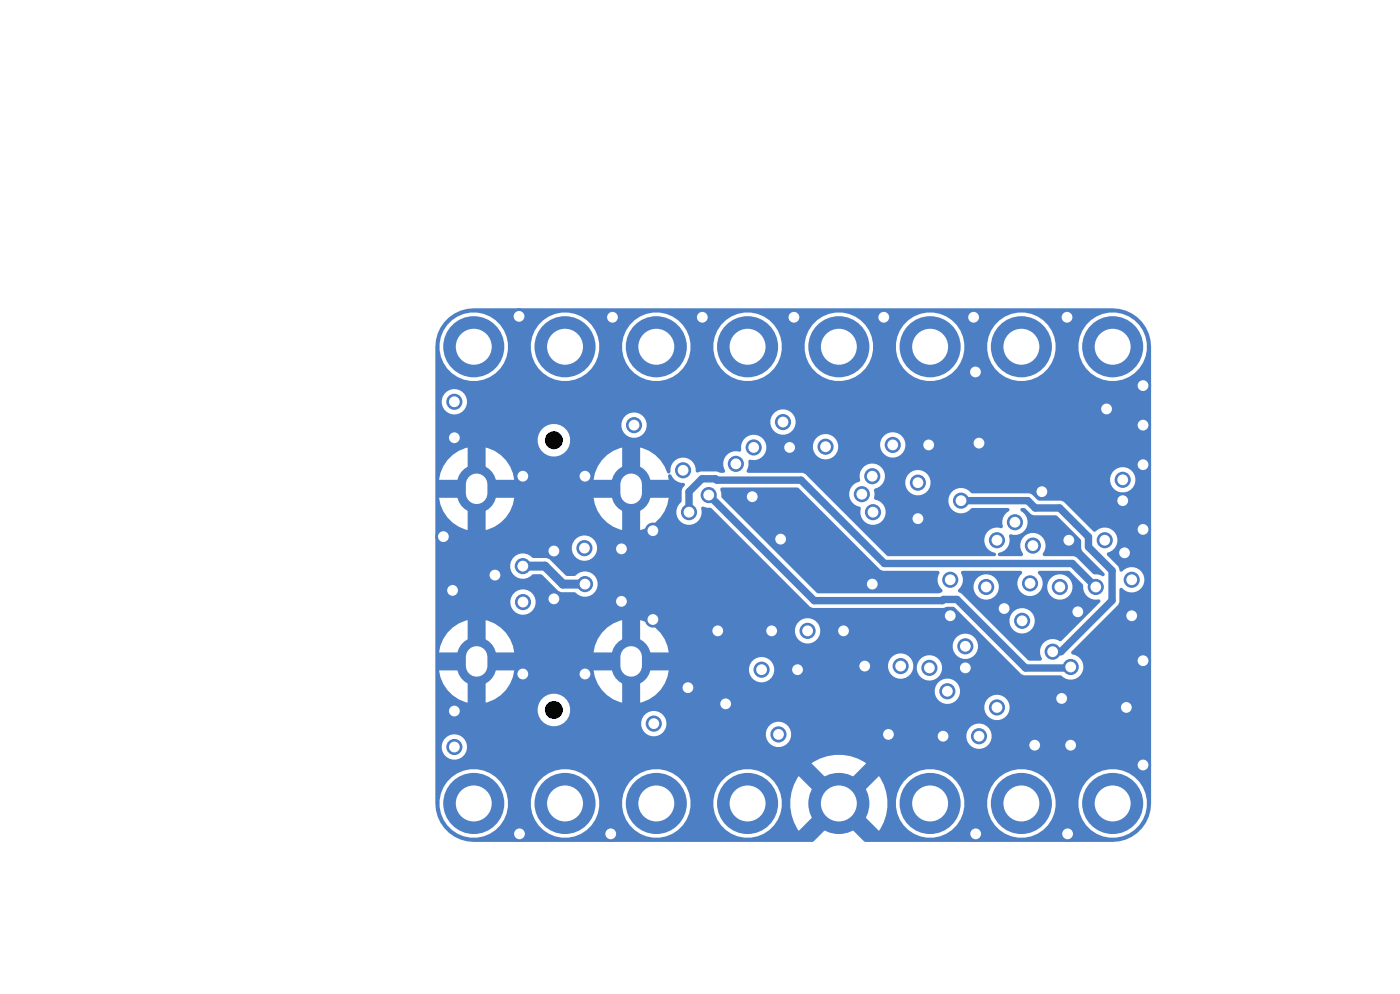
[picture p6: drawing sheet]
<svg xmlns="http://www.w3.org/2000/svg" width="148mm" height="105mm" viewBox="0 0 148 105" stroke-linecap="round" stroke-linejoin="round" font-family="sans-serif">
<path d="M50.4 51.2v.9M66.7 51.2v.9M50.4 69.4v.9M66.7 69.4v.9" fill="none" stroke="#4d7fc4" stroke-width="4.2"/>
<g fill="#4d7fc4">
<circle cx="50.1" cy="84.9" r="3.2"/>
<circle cx="59.7" cy="84.9" r="3.2"/>
<circle cx="69.4" cy="84.9" r="3.2"/>
<circle cx="79" cy="84.9" r="3.2"/>
<circle cx="88.7" cy="84.9" r="3.2"/>
<circle cx="98.3" cy="84.9" r="3.2"/>
<circle cx="108" cy="84.9" r="3.2"/>
<circle cx="117.6" cy="84.9" r="3.2"/>
<circle cx="117.6" cy="36.6" r="3.2"/>
<circle cx="108" cy="36.6" r="3.2"/>
<circle cx="98.3" cy="36.6" r="3.2"/>
<circle cx="88.7" cy="36.6" r="3.2"/>
<circle cx="79" cy="36.6" r="3.2"/>
<circle cx="69.4" cy="36.6" r="3.2"/>
<circle cx="59.7" cy="36.6" r="3.2"/>
<circle cx="50.1" cy="36.6" r="3.2"/>
<circle cx="95.2" cy="70.4" r=".85"/>
<circle cx="67" cy="44.9" r=".85"/>
<circle cx="97" cy="51" r=".85"/>
<circle cx="80.5" cy="70.7" r=".85"/>
<circle cx="100.5" cy="61.2" r=".85"/>
<circle cx="103.5" cy="77.8" r=".85"/>
<circle cx="119.6" cy="61.2" r=".85"/>
<circle cx="94.4" cy="47" r=".85"/>
<circle cx="82.3" cy="77.6" r=".85"/>
<circle cx="93.9" cy="77.6" r=".85"/>
<circle cx="52.3" cy="60.8" r=".85"/>
<circle cx="54.9" cy="33.4" r=".85"/>
<circle cx="102.1" cy="70.6" r=".85"/>
<circle cx="64.7" cy="33.5" r=".85"/>
<circle cx="99.7" cy="77.8" r=".85"/>
<circle cx="112.9" cy="88.1" r=".85"/>
<circle cx="92.2" cy="61.7" r=".85"/>
<circle cx="83.9" cy="33.5" r=".85"/>
<circle cx="113.2" cy="78.7" r=".85"/>
<circle cx="120.8" cy="40.7" r=".85"/>
<circle cx="76.7" cy="74.4" r=".85"/>
<circle cx="97" cy="54.8" r=".85"/>
<circle cx="118.9" cy="58.4" r=".85"/>
<circle cx="69" cy="65.4" r=".85"/>
<circle cx="75.9" cy="66.6" r=".85"/>
<circle cx="79.5" cy="52.5" r=".85"/>
<circle cx="58.6" cy="58.2" r=".85"/>
<circle cx="48" cy="75.1" r=".85"/>
<circle cx="100.5" cy="65" r=".85"/>
<circle cx="120.8" cy="80.8" r=".85"/>
<circle cx="118.7" cy="52.9" r=".85"/>
<circle cx="103.1" cy="39.3" r=".85"/>
<circle cx="113.9" cy="64.6" r=".85"/>
<circle cx="98.2" cy="47" r=".85"/>
<circle cx="113" cy="57.1" r=".85"/>
<circle cx="117" cy="43.2" r=".85"/>
<circle cx="81.6" cy="66.6" r=".85"/>
<circle cx="69" cy="56.1" r=".85"/>
<circle cx="119.1" cy="74.7" r=".85"/>
<circle cx="61.8" cy="50.3" r=".85"/>
<circle cx="74.2" cy="33.5" r=".85"/>
<circle cx="65.7" cy="63.5" r=".85"/>
<circle cx="46.9" cy="56.7" r=".85"/>
<circle cx="83.5" cy="47.3" r=".85"/>
<circle cx="103.5" cy="46.8" r=".85"/>
<circle cx="47.8" cy="62.4" r=".85"/>
<circle cx="64.6" cy="88.1" r=".85"/>
<circle cx="61.8" cy="71.2" r=".85"/>
<circle cx="120.8" cy="69.8" r=".85"/>
<circle cx="89.2" cy="66.6" r=".85"/>
<circle cx="109.4" cy="78.7" r=".85"/>
<circle cx="48" cy="46.2" r=".85"/>
<circle cx="112.2" cy="73.8" r=".85"/>
<circle cx="65.7" cy="58" r=".85"/>
<circle cx="91.4" cy="70.4" r=".85"/>
<circle cx="54.9" cy="88.1" r=".85"/>
<circle cx="112.8" cy="33.5" r=".85"/>
<circle cx="58.6" cy="63.3" r=".85"/>
<circle cx="93.4" cy="33.5" r=".85"/>
<circle cx="119.6" cy="65" r=".85"/>
<circle cx="55.3" cy="71.2" r=".85"/>
<circle cx="106.2" cy="64.3" r=".85"/>
<circle cx="120.8" cy="44.9" r=".85"/>
<circle cx="120.8" cy="49.1" r=".85"/>
<circle cx="72.7" cy="72.6" r=".85"/>
<circle cx="102.9" cy="33.5" r=".85"/>
<circle cx="120.8" cy="55.9" r=".85"/>
<circle cx="103.1" cy="88.1" r=".85"/>
<circle cx="110.1" cy="51.9" r=".85"/>
<circle cx="55.3" cy="50.3" r=".85"/>
<circle cx="82.5" cy="57" r=".85"/>
<circle cx="84.3" cy="70.7" r=".85"/>
<circle cx="69.1" cy="76.4" r=".85"/>
<circle cx="109.2" cy="57.6" r=".85"/>
<circle cx="48" cy="42.4" r=".85"/>
<circle cx="61.8" cy="57.9" r=".85"/>
<circle cx="61.8" cy="61.7" r=".85"/>
<circle cx="55.3" cy="59.8" r=".85"/>
<circle cx="55.3" cy="63.6" r=".85"/>
<circle cx="48" cy="78.9" r=".85"/>
<circle cx="92.3" cy="54.1" r=".85"/>
<circle cx="118.7" cy="50.7" r=".85"/>
<circle cx="108.1" cy="65.6" r=".85"/>
<circle cx="116.8" cy="57.1" r=".85"/>
<circle cx="108.9" cy="61.6" r=".85"/>
<circle cx="98.3" cy="70.6" r=".85"/>
<circle cx="104.3" cy="62" r=".85"/>
<circle cx="85.4" cy="66.6" r=".85"/>
<circle cx="105.4" cy="57.1" r=".85"/>
<circle cx="72.8" cy="54.1" r=".85"/>
<circle cx="115.8" cy="62" r=".85"/>
<circle cx="112" cy="62" r=".85"/>
<circle cx="100.2" cy="73" r=".85"/>
<circle cx="107.3" cy="55.2" r=".85"/>
<circle cx="72.2" cy="49.7" r=".85"/>
<circle cx="111.3" cy="68.8" r=".85"/>
<circle cx="101.6" cy="52.9" r=".85"/>
<circle cx="87.3" cy="47.2" r=".85"/>
<circle cx="92.2" cy="50.3" r=".85"/>
<circle cx="82.8" cy="44.6" r=".85"/>
<circle cx="91.1" cy="52.2" r=".85"/>
<circle cx="79.7" cy="47.3" r=".85"/>
<circle cx="77.8" cy="49" r=".85"/>
<circle cx="105.4" cy="74.7" r=".85"/>
<circle cx="74.9" cy="52.3" r=".85"/>
<circle cx="113.2" cy="70.5" r=".85"/>
<circle cx="102.1" cy="68.3" r=".85"/>
</g>
<path d="M55.3 59.8h2.3l1.9 1.9h2.3" fill="none" stroke="#4d7fc4" stroke-width=".95"/>
<path d="M72.8 54.1v-2.2l1.4-1.3h1.4l.2 .1h8.9l8.8 8.8h19.9l2.4 2.5M74.9 52.3h.1M74.9 52.3l11.2 11.1h13.5l.1-.1h1.5l7.2 7.3h4.7l.1-.1M101.6 52.9h7.1l.7 .8h2.6l3.1 3v1.1l2.5 2.5v3.1l-5.4 5.4h-.9" fill="none" stroke="#4d7fc4" stroke-width=".78"/>
<g fill="#4d7fc4">
<path d="M101.7 60.3h6.2l.1 .1v.2a1.34 1.34 0 0 0 .2 2.2 1.34 1.34 0 0 0 2-1h.5a1.34 1.34 0 0 0 1.7 1.5 1.34 1.34 0 0 0 .6-2.2 1.34 1.34 0 0 0-2.2 .4l-.1 .3h-.5a1.82 1.82 0 0 0-.5-1.3l.2-.2h3.1l1.5 1.4a1.56 1.56 0 0 0 .8 1.5l.4 .1a.62 .62 0 0 1 .6 .1v.2l-4.2 4.1a1.39 1.39 0 0 0-1.8 .2 1.39 1.39 0 0 0-.2 1.8l-.1 .1-1.3-.1-4.4-4.3h2.4a1.34 1.34 0 0 0 1.8 1.5 1.34 1.34 0 0 0 .5-2.2 1.34 1.34 0 0 0-2.2 .4l-.1 .3h-2.4l-2.7-2.7-.3-.2v-.2l.4-.5h1.2a1.34 1.34 0 0 0 1.8 1.5 1.34 1.34 0 0 0 .5-2.2 1.34 1.34 0 0 0-2.2 .4l-.1 .3h-1.2a1.53 1.53 0 0 0-.1-1.4z"/>
<path d="M76.2 51.5h8.1l8.8 8.7 .2 .1h5.8l.2 .2a1.36 1.36 0 0 0 .3 1.8v.2l-.4 .2-12.9-.1-10-10-.2-1z"/>
<path d="M107.9 53.8a.41 .41 0 0 1 .5-.1l.6 .6 .3 .1 2.5 .1 2.4 2.5 .1 .9 .1 .3 2.3 2.3 .1 .2-.2 .2-1.1-.3-1.7-1.7-.3-.1h-3.1l-.1-.1v-.2a1.34 1.34 0 0 0-.2-1.9 1.34 1.34 0 0 0-1.8 0 1.34 1.34 0 0 0-.2 1.9l.1 .1-.2 .2h-2.3l-.2-.1v-.3a1.46 1.46 0 0 0 1.2-1.9l.1-.1a1.38 1.38 0 0 0 1.7-.7 1.38 1.38 0 0 0-.6-1.8z"/>
<path d="M47 34a4.1 4.1 0 0 1 3.2-1.4h67.4a4.1 4.1 0 0 1 4.1 4v48.3a4.1 4.1 0 0 1-4.1 4h-26.1l-2.3-2.2 .2-.1a1.83 1.83 0 0 0 1.1-1.2l2.4 2.4 .2-.2a5.1 5.1 0 0 0 .7-3.1h.9v.7a3.6 3.6 0 0 0 4 3.3 3.6 3.6 0 0 0 3.2-4h2.5v.7a3.6 3.6 0 0 0 3.9 3.3 3.6 3.6 0 0 0 3.3-4h2.4v.7a3.6 3.6 0 0 0 5.5 2.8 3.6 3.6 0 0 0 0-6.2 3.6 3.6 0 0 0-5.5 2.7h-2.4l-.2-.7a3.6 3.6 0 0 0-3.8-2.5 3.6 3.6 0 0 0-3.2 3.2h-2.5l-.1-.7a3.6 3.6 0 0 0-3.8-2.5 3.6 3.6 0 0 0-3.3 3.2h-.9a4.9 4.9 0 0 0-.9-2.5l-2.4 2.4-.1-.3a1.83 1.83 0 0 0-1.2-1.1l2.4-2.4-.2-.1a5.1 5.1 0 0 0-5.6 .1l2.4 2.4-.3 .1a1.83 1.83 0 0 0-1.1 1.3l-2.4-2.4-.1 .2a5.1 5.1 0 0 0 .1 5.6l2.4-2.4 .1 .2a1.83 1.83 0 0 0 1.3 1.1l-2.3 2.2h-35.8a4.1 4.1 0 0 1-4.1-4.4h.5v.7a3.6 3.6 0 0 0 3.9 3.3 3.6 3.6 0 0 0 3.3-4h2.4v.7a3.6 3.6 0 0 0 4 3.3 3.6 3.6 0 0 0 3.2-4h2.5v.7a3.6 3.6 0 0 0 3.9 3.3 3.6 3.6 0 0 0 3.3-4h2.4v.7a3.6 3.6 0 0 0 5.5 2.8 3.6 3.6 0 0 0 0-6.2 3.6 3.6 0 0 0-5.5 2.7h-2.4l-.1-.7a3.6 3.6 0 0 0-3.9-2.5 3.6 3.6 0 0 0-3.2 3.2h-2.5l-.1-.7a3.6 3.6 0 0 0-3.8-2.5 3.6 3.6 0 0 0-3.3 3.2h-2.4l-.1-.7a3.6 3.6 0 0 0-3.9-2.5 3.6 3.6 0 0 0-3.2 3.2h-.5v-5.8h.7v.4a1.34 1.34 0 0 0 2.1 .9 1.34 1.34 0 0 0 0-2.2 1.34 1.34 0 0 0-2.1 .9h-.7v-3.9h10.8v.4a1.72 1.72 0 0 0 2.9 1.1h8.1v.3a1.33 1.33 0 0 0 .9 1.1 1.33 1.33 0 0 0 1.3-.3h11v.4a1.34 1.34 0 0 0 1.4 1.1 1.34 1.34 0 0 0 1.2-1.3h18.6v.3a1.34 1.34 0 0 0 2 1 1.34 1.34 0 0 0 0-2.3 1.34 1.34 0 0 0-2 1h-18.6v-.2a1.34 1.34 0 0 0-1.3-1.2 1.34 1.34 0 0 0-1.3 1.2h-11l.2-.1a1.34 1.34 0 0 0-.6-2.1 1.34 1.34 0 0 0-1.8 1.1h-8.1l.2-.3a1.65 1.65 0 0 0 .3-1.4h43.9v.3a1.34 1.34 0 0 0 2 1 1.34 1.34 0 0 0 0-2.3 1.34 1.34 0 0 0-2 1h-43.9l-.1-.3a1.73 1.73 0 0 0-1.8-1 1.73 1.73 0 0 0-1.5 1.5h-10.8v-5.9h3.3l-.1 .3v1.3l.1 .3h-2.9a3.9 3.9 0 0 0 3 3.4v-3.2h.1a1.14 1.14 0 0 0 1.8 0v3.2h.3a4 4 0 0 0 2.8-3.4h-3l.1-.3v-1.3l-.1-.3h14.3l-.1 .3v1.3l.1 .3h-3l.2 .7a3.9 3.9 0 0 0 2.9 2.7v-3.2a1.14 1.14 0 0 0 1.9 0v3.2h.2a4 4 0 0 0 1.9-1.4h29v.4a1.34 1.34 0 0 0 2.1 .9 1.34 1.34 0 0 0 0-2.2 1.34 1.34 0 0 0-2.1 .9h-29l.5-.6 .3-.7 .1-.7h-2.9v-.2h11.4v.3a1.34 1.34 0 0 0 1.7 1.1 1.34 1.34 0 0 0 .8-1.8h12.2v.3a1.34 1.34 0 0 0 1.4 1.2 1.34 1.34 0 0 0 1.2-1.3h.4v.3a1.34 1.34 0 0 0 2.1 1 1.34 1.34 0 0 0 0-2.3 1.34 1.34 0 0 0-2.1 1h-.4v-.2a1.34 1.34 0 0 0-1.3-1.2 1.34 1.34 0 0 0-1.3 1.2h-12.2l-.1-.3a1.34 1.34 0 0 0-1.4-.5 1.34 1.34 0 0 0-1 1.2h-11.4l.1-1.4-.1-.3h2.9l-.2-.8h30.2v.3a1.34 1.34 0 0 0 2.1 1 1.34 1.34 0 0 0 0-2.3 1.34 1.34 0 0 0-2.1 1h-30.2l-.2-.6-.5-.6-.4-.4h14.6v.3a1.34 1.34 0 0 0 2.1 1 1.34 1.34 0 0 0 0-2.3 1.34 1.34 0 0 0-2.1 1h-14.6l-.8-.6-.9-.4v3.3a1.13 1.13 0 0 0-1.9 0v-3.3l-.2 .1a4 4 0 0 0-2.9 3.3h-8.3l-.2-.7a3.9 3.9 0 0 0-2.9-2.7v3.3v-.1a1.14 1.14 0 0 0-1.9 .1v-3.3l-.2 .1a4 4 0 0 0-2.8 3.3h-.4v-5.5h8v.4a1.34 1.34 0 0 0 2 .9 1.34 1.34 0 0 0 0-2.2 1.34 1.34 0 0 0-2 .9h-8v-3.8h7.9v.4a1.39 1.39 0 0 0 1 1.1 1.39 1.39 0 0 0 1.5-.4h.9l1.7 1.7 .3 .2h1.6a1.34 1.34 0 0 0 1.9 .1 1.34 1.34 0 0 0 0-2 1.34 1.34 0 0 0-1.9 .1h-1.1l-1.4-1.5a.91 .91 0 0 0-1-.4h-1.2a1.33 1.33 0 0 0-1.3-.4 1.33 1.33 0 0 0-1 1.1h-7.9v-1.9h14.5v.4a1.34 1.34 0 0 0 2 .9 1.34 1.34 0 0 0 0-2.2 1.34 1.34 0 0 0-2 .9h-14.5v-7h3.3l-.1 .3v1.3l.1 .3h-2.9a3.9 3.9 0 0 0 3 3.4v-3.3l.1 .1a1.14 1.14 0 0 0 1.8-.1v3.3l.3-.1a4 4 0 0 0 2.8-3.3h-3l.1-.3v-1.3l-.1-.3h14.3l-.1 .3v1.3l.1 .3h-3l.2 .7a3.9 3.9 0 0 0 2.9 2.7v-3.3v.1a1.14 1.14 0 0 0 1.9-.1v3.3l.2-.1a4 4 0 0 0 2.8-3.3h-2.9l.1-.3v-1.3l-.1-.3h2.9l-.1-.4 .2-.2h.1l.2 .4a1.56 1.56 0 0 0 1.3 .6 .34 .34 0 0 1-.2 .4l-.1 .3v1.1l-.3 .4a1.34 1.34 0 0 0 .8 2.1 1.34 1.34 0 0 0 1.5-1.7l.2-.2 .9 .2 10.4 10.4 .3 .1h13.9a1.38 1.38 0 0 1 1.1 0l7.1 7 .3 .1h3.8a1.36 1.36 0 0 0 2 .1 1.36 1.36 0 0 0-.2-2l-.6-.4v-.2l4.9-4.9 .1-.3v-1.3l.2-.2h.2a1.34 1.34 0 0 0 1.9 .1 1.34 1.34 0 0 0 0-1.9 1.34 1.34 0 0 0-1.9 0h-.3l-.2-.5-1.2-1.1v-.3a1.37 1.37 0 0 0 .9-2 1.37 1.37 0 0 0-2.2-.2l-3.2-3.2-.3-.1h-2.4l-.7-.7-.3-.1h-6.2a1.34 1.34 0 0 0-1.9-.2 1.34 1.34 0 0 0 0 2 1.34 1.34 0 0 0 1.9-.2h3.9l.2 .1-.1 .2a1.42 1.42 0 0 0-.6 1.7l-.2 .1a1.34 1.34 0 0 0-1.7 1 1.34 1.34 0 0 0 1.1 1.6l.1 .2-.2 .2h-11.2l-6.8-6.8h2.7v.4a1.53 1.53 0 0 0 1.2 1.2 1.36 1.36 0 0 0 1.1 1.8 1.36 1.36 0 0 0 1.5-1.5 1.53 1.53 0 0 0-1.2-1.2v-.7a.31 .31 0 0 1 .1-.4 1.29 1.29 0 0 0 1-.8h2.2v.4a1.34 1.34 0 0 0 1.7 1.1 1.34 1.34 0 0 0 .9-1.8h19.1v.4a1.34 1.34 0 0 0 2 .9 1.34 1.34 0 0 0 0-2.2 1.34 1.34 0 0 0-2 .9h-19.1a1.34 1.34 0 0 0-1.4-.8 1.34 1.34 0 0 0-1.2 1.1h-2.2v-.3a1.34 1.34 0 0 0-1.4-1.5 1.34 1.34 0 0 0-1.2 1.7l-.1 .2a1.3 1.3 0 0 0-1 1.1h-2.7l-2-1.9-.3-.2h-5.7l-.2-.1 .2-.6v-.6h.2a1.32 1.32 0 0 0 1.7-1.6h4.9v.4a1.34 1.34 0 0 0 1.6 1.1 1.34 1.34 0 0 0 1.1-1.7h4.4v.4a1.34 1.34 0 0 0 2.1 .9 1.34 1.34 0 0 0 0-2.2 1.34 1.34 0 0 0-2.1 .9h-4.4l-.1-.1a1.34 1.34 0 0 0-1.4-.8 1.34 1.34 0 0 0-1.2 1.1h-4.9l-.1-.1a1.36 1.36 0 0 0-1.6-.9 1.36 1.36 0 0 0-1 1.6l-.2 .1a1.38 1.38 0 0 0-1.4 .6 1.38 1.38 0 0 0 0 1.5l-.2 .1h-.3l-.4-.1h-1.7l-.4 .1-.2-.2a1.34 1.34 0 0 0-1.3-1.4 1.34 1.34 0 0 0-1.3 1.5l-.2 .2-.2-.1a3.9 3.9 0 0 0-2.8-2.6v3.2h-.1a1.14 1.14 0 0 0-1.8 0v-3.2h-.2a4 4 0 0 0-2.9 3.4h-8.3l-.2-.7a3.9 3.9 0 0 0-2.9-2.7v3.2a1.14 1.14 0 0 0-1.9 0v-3.2h-.2a4 4 0 0 0-2.8 3.4h-.4v-4.4h10.8v.4a1.72 1.72 0 0 0 2.7 1.3 1.72 1.72 0 0 0 0-2.9 1.72 1.72 0 0 0-2.7 1.2h-10.8v-1.6h19.7v.4a1.34 1.34 0 0 0 1.7 1.1 1.34 1.34 0 0 0 .9-1.8h13.1v.4a1.34 1.34 0 0 0 2.1 .9 1.34 1.34 0 0 0 0-2.2 1.34 1.34 0 0 0-2.1 .9h-13.1a1.34 1.34 0 0 0-1.4-.8 1.34 1.34 0 0 0-1.2 1.1h-19.7v-2.4h.7v.3a1.34 1.34 0 0 0 2 1 1.34 1.34 0 0 0 0-2.3 1.34 1.34 0 0 0-2 1h-.7l.1-6h.4v.7a3.6 3.6 0 0 0 3.9 3.2 3.6 3.6 0 0 0 3.3-3.9h2.4v.7a3.6 3.6 0 0 0 4 3.2 3.6 3.6 0 0 0 3.2-3.9h2.5v.7a3.6 3.6 0 0 0 3.9 3.2 3.6 3.6 0 0 0 3.3-3.9h2.4v.7a3.6 3.6 0 0 0 4 3.2 3.6 3.6 0 0 0 3.2-3.9h2.5v.7a3.6 3.6 0 0 0 3.9 3.2 3.6 3.6 0 0 0 3.3-3.9h2.4v.7a3.6 3.6 0 0 0 4 3.2 3.6 3.6 0 0 0 3.2-3.9h2.5v.7a3.6 3.6 0 0 0 3.9 3.2 3.6 3.6 0 0 0 3.3-3.9h2.4v.7a3.6 3.6 0 0 0 5.5 2.7 3.6 3.6 0 0 0 0-6.2 3.6 3.6 0 0 0-5.5 2.8h-2.4l-.2-.7a3.6 3.6 0 0 0-3.8-2.6 3.6 3.6 0 0 0-3.2 3.3h-2.5l-.1-.7a3.6 3.6 0 0 0-3.8-2.6 3.6 3.6 0 0 0-3.3 3.3h-2.4l-.1-.7a3.6 3.6 0 0 0-3.9-2.6 3.6 3.6 0 0 0-3.2 3.3h-2.5l-.1-.7a3.6 3.6 0 0 0-3.8-2.6 3.6 3.6 0 0 0-3.3 3.3h-2.4l-.1-.7a3.6 3.6 0 0 0-3.9-2.6 3.6 3.6 0 0 0-3.2 3.3h-2.5l-.1-.7a3.6 3.6 0 0 0-3.8-2.6 3.6 3.6 0 0 0-3.3 3.3h-2.4l-.1-.7a3.6 3.6 0 0 0-3.9-2.6 3.6 3.6 0 0 0-3.2 3.3l-.4-.1a3.9 3.9 0 0 1 .9-2.2z"/>
</g>
<g fill="#fff">
<circle cx="95.2" cy="70.4" r=".57"/>
<circle cx="67" cy="44.9" r=".57"/>
<circle cx="97" cy="51" r=".57"/>
<circle cx="80.5" cy="70.7" r=".57"/>
<circle cx="100.5" cy="61.2" r=".57"/>
<circle cx="103.5" cy="77.8" r=".57"/>
<circle cx="119.6" cy="61.2" r=".57"/>
<circle cx="94.4" cy="47" r=".57"/>
<circle cx="82.3" cy="77.6" r=".57"/>
<circle cx="93.9" cy="77.6" r=".57"/>
<circle cx="52.3" cy="60.8" r=".57"/>
<circle cx="54.9" cy="33.4" r=".57"/>
<circle cx="102.1" cy="70.6" r=".57"/>
<circle cx="64.7" cy="33.5" r=".57"/>
<circle cx="99.7" cy="77.8" r=".57"/>
<circle cx="112.9" cy="88.1" r=".57"/>
<circle cx="92.2" cy="61.7" r=".57"/>
<circle cx="83.9" cy="33.5" r=".57"/>
<circle cx="113.2" cy="78.7" r=".57"/>
<circle cx="120.8" cy="40.7" r=".57"/>
<circle cx="76.7" cy="74.4" r=".57"/>
<circle cx="97" cy="54.8" r=".57"/>
<circle cx="118.9" cy="58.4" r=".57"/>
<circle cx="69" cy="65.4" r=".57"/>
<circle cx="75.9" cy="66.6" r=".57"/>
<circle cx="79.5" cy="52.5" r=".57"/>
<circle cx="58.6" cy="58.2" r=".57"/>
<circle cx="48" cy="75.1" r=".57"/>
<circle cx="100.5" cy="65" r=".57"/>
<circle cx="120.8" cy="80.8" r=".57"/>
<circle cx="118.7" cy="52.9" r=".57"/>
<circle cx="103.1" cy="39.3" r=".57"/>
<circle cx="113.9" cy="64.6" r=".57"/>
<circle cx="98.2" cy="47" r=".57"/>
<circle cx="113" cy="57.1" r=".57"/>
<circle cx="117" cy="43.2" r=".57"/>
<circle cx="81.6" cy="66.6" r=".57"/>
<circle cx="69" cy="56.1" r=".57"/>
<circle cx="119.1" cy="74.7" r=".57"/>
<circle cx="61.8" cy="50.3" r=".57"/>
<circle cx="74.2" cy="33.5" r=".57"/>
<circle cx="65.7" cy="63.5" r=".57"/>
<circle cx="46.9" cy="56.7" r=".57"/>
<circle cx="83.5" cy="47.3" r=".57"/>
<circle cx="103.5" cy="46.8" r=".57"/>
<circle cx="47.8" cy="62.4" r=".57"/>
<circle cx="64.6" cy="88.1" r=".57"/>
<circle cx="61.8" cy="71.2" r=".57"/>
<circle cx="120.8" cy="69.8" r=".57"/>
<circle cx="89.2" cy="66.6" r=".57"/>
<circle cx="109.4" cy="78.7" r=".57"/>
<circle cx="48" cy="46.2" r=".57"/>
<circle cx="112.2" cy="73.8" r=".57"/>
<circle cx="65.7" cy="58" r=".57"/>
<circle cx="91.4" cy="70.4" r=".57"/>
<circle cx="54.9" cy="88.1" r=".57"/>
<circle cx="112.8" cy="33.5" r=".57"/>
<circle cx="58.6" cy="63.3" r=".57"/>
<circle cx="93.4" cy="33.5" r=".57"/>
<circle cx="119.6" cy="65" r=".57"/>
<circle cx="55.3" cy="71.2" r=".57"/>
<circle cx="106.2" cy="64.3" r=".57"/>
<circle cx="120.8" cy="44.9" r=".57"/>
<circle cx="120.8" cy="49.1" r=".57"/>
<circle cx="72.7" cy="72.6" r=".57"/>
<circle cx="102.9" cy="33.5" r=".57"/>
<circle cx="120.8" cy="55.9" r=".57"/>
<circle cx="103.1" cy="88.1" r=".57"/>
<circle cx="110.1" cy="51.9" r=".57"/>
<circle cx="55.3" cy="50.3" r=".57"/>
<circle cx="82.5" cy="57" r=".57"/>
<circle cx="84.3" cy="70.7" r=".57"/>
<circle cx="69.1" cy="76.4" r=".57"/>
<circle cx="109.2" cy="57.6" r=".57"/>
<circle cx="48" cy="42.4" r=".57"/>
<circle cx="61.8" cy="57.9" r=".57"/>
<circle cx="61.8" cy="61.7" r=".57"/>
<circle cx="55.3" cy="59.8" r=".57"/>
<circle cx="55.3" cy="63.6" r=".57"/>
<circle cx="48" cy="78.9" r=".57"/>
<circle cx="92.3" cy="54.1" r=".57"/>
<circle cx="118.7" cy="50.7" r=".57"/>
<circle cx="108.1" cy="65.6" r=".57"/>
<circle cx="116.8" cy="57.1" r=".57"/>
<circle cx="108.9" cy="61.6" r=".57"/>
<circle cx="98.3" cy="70.6" r=".57"/>
<circle cx="104.3" cy="62" r=".57"/>
<circle cx="85.4" cy="66.6" r=".57"/>
<circle cx="105.4" cy="57.1" r=".57"/>
<circle cx="72.8" cy="54.1" r=".57"/>
<circle cx="115.8" cy="62" r=".57"/>
<circle cx="112" cy="62" r=".57"/>
<circle cx="100.2" cy="73" r=".57"/>
<circle cx="107.3" cy="55.2" r=".57"/>
<circle cx="72.2" cy="49.7" r=".57"/>
<circle cx="111.3" cy="68.8" r=".57"/>
<circle cx="101.6" cy="52.9" r=".57"/>
<circle cx="87.3" cy="47.2" r=".57"/>
<circle cx="92.2" cy="50.3" r=".57"/>
<circle cx="82.8" cy="44.6" r=".57"/>
<circle cx="91.1" cy="52.2" r=".57"/>
<circle cx="79.7" cy="47.3" r=".57"/>
<circle cx="77.8" cy="49" r=".57"/>
<circle cx="105.4" cy="74.7" r=".57"/>
<circle cx="74.9" cy="52.3" r=".57"/>
<circle cx="113.2" cy="70.5" r=".57"/>
<circle cx="102.1" cy="68.3" r=".57"/>
</g>
<g fill="#000">
<circle cx="58.6" cy="46.5" r=".95"/>
<circle cx="58.6" cy="75" r=".95"/>
</g>
<path d="M50.4 51.2v.9M66.7 51.2v.9M50.4 69.4v.9M66.7 69.4v.9" fill="none" stroke="#fff" stroke-width="2.3"/>
<g fill="#fff">
<circle cx="50.1" cy="84.9" r="1.9"/>
<circle cx="59.7" cy="84.9" r="1.9"/>
<circle cx="69.4" cy="84.9" r="1.9"/>
<circle cx="79" cy="84.9" r="1.9"/>
<circle cx="88.7" cy="84.9" r="1.9"/>
<circle cx="98.3" cy="84.9" r="1.9"/>
<circle cx="108" cy="84.9" r="1.9"/>
<circle cx="117.6" cy="84.9" r="1.9"/>
<circle cx="117.6" cy="36.6" r="1.9"/>
<circle cx="108" cy="36.6" r="1.9"/>
<circle cx="98.3" cy="36.6" r="1.9"/>
<circle cx="88.7" cy="36.6" r="1.9"/>
<circle cx="79" cy="36.6" r="1.9"/>
<circle cx="69.4" cy="36.6" r="1.9"/>
<circle cx="59.7" cy="36.6" r="1.9"/>
<circle cx="50.1" cy="36.6" r="1.9"/>
</g>
</svg>
